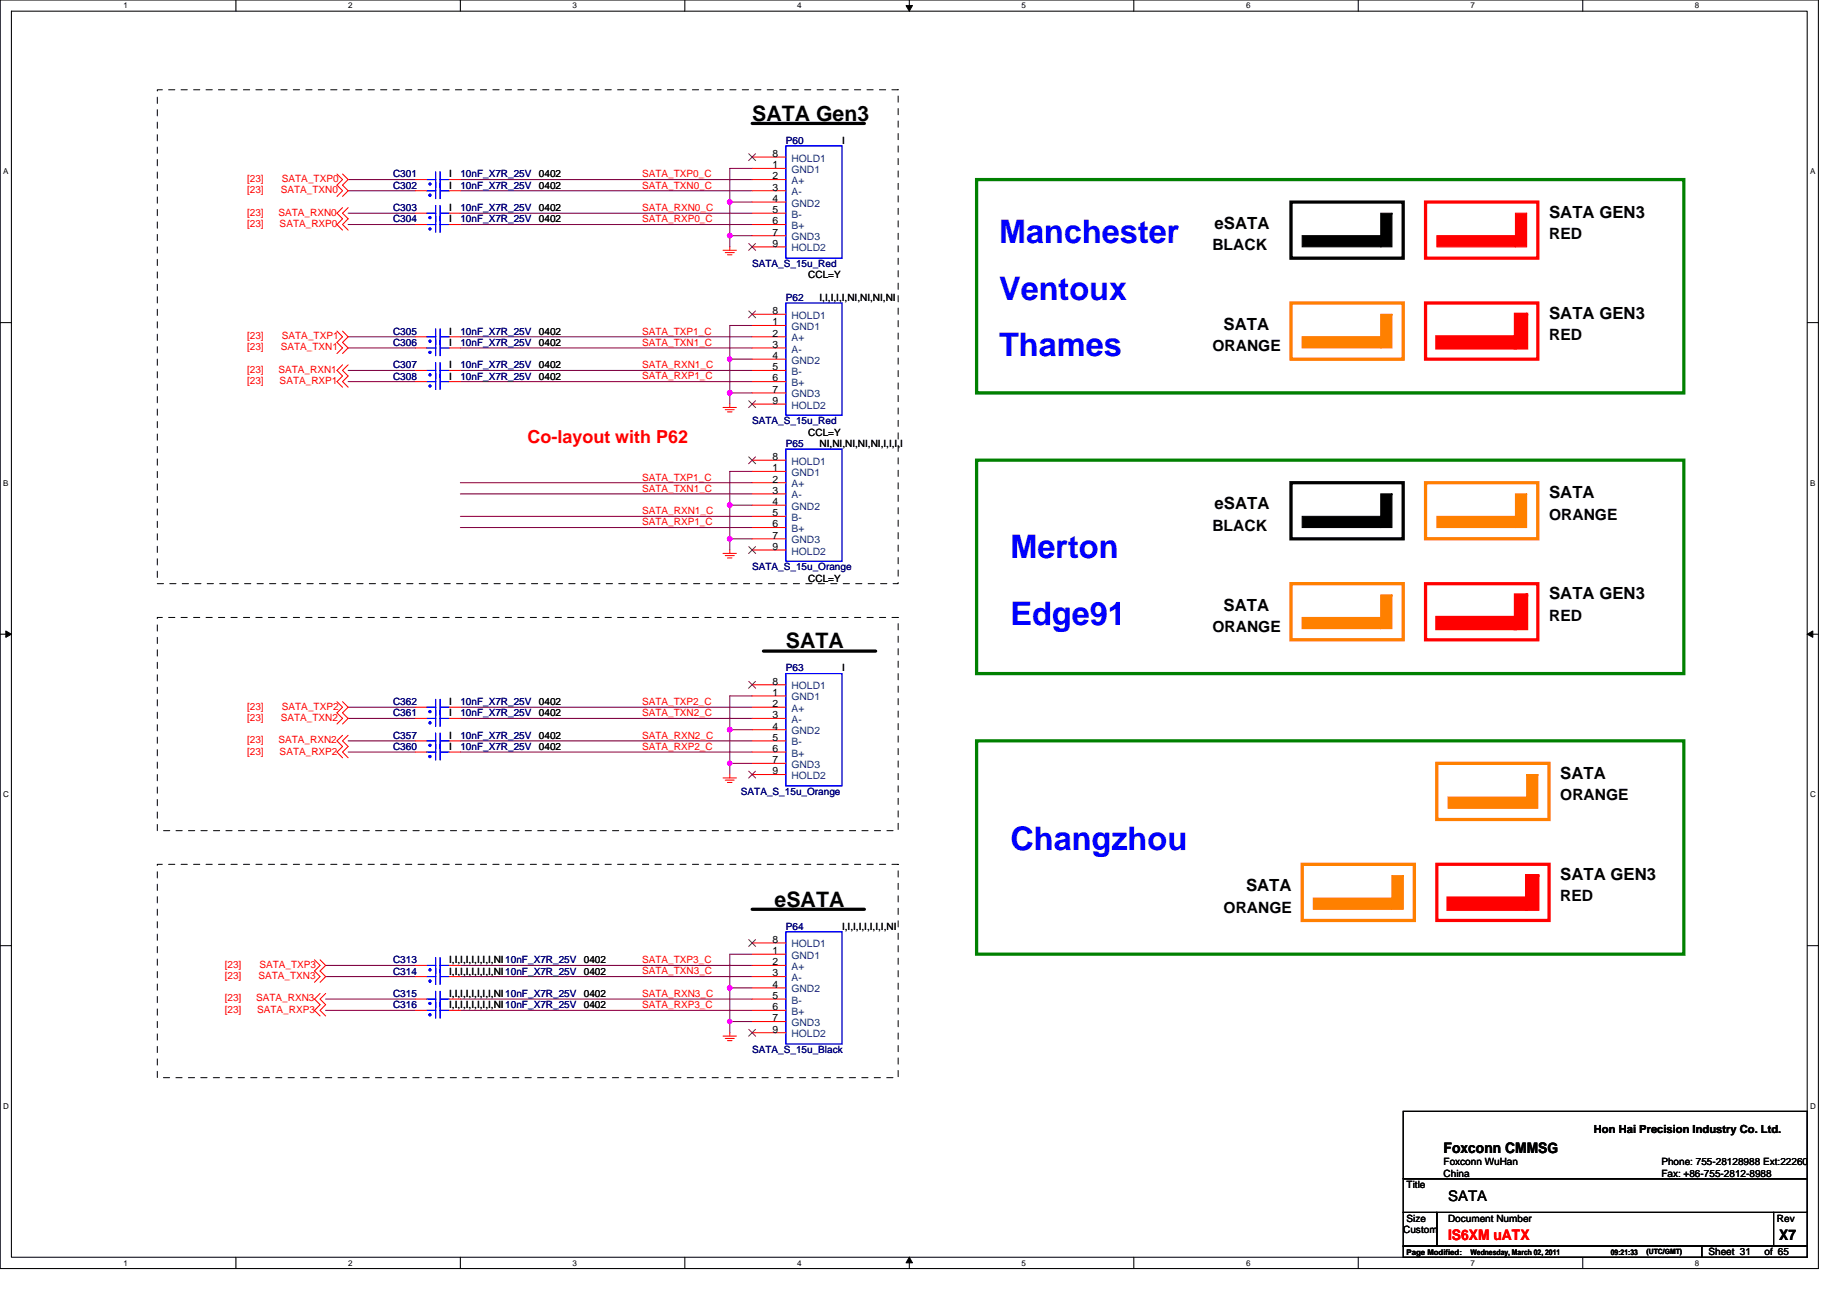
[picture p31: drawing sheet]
<svg xmlns="http://www.w3.org/2000/svg" width="297mm" height="210mm" viewBox="0 0 297 210" stroke-linecap="round" stroke-linejoin="round" font-family="sans-serif">
<defs><g id="words">
<g font-size="5.3" fill="#00f">
<text x="162.8" y="39.6">Manchester</text>
<text x="162.8" y="48.8">Ventoux</text>
<text x="162.8" y="57.9">Thames</text>
<text x="164.6" y="90.8">Merton</text>
<text x="164.6" y="101.8">Edge91</text>
<text x="164.6" y="138.4">Changzhou</text>
</g>
<g font-size="3.5">
<text x="122.6" y="19.7">SATA Gen3</text>
<text x="128.1" y="105.6">SATA</text>
<text x="126.2" y="147.7">eSATA</text>
</g>
<text font-size="2.9" fill="#f00" x="86" y="72.2">Co-layout with P62</text>
<g font-size="2.7">
<text x="252.4" y="35.5">SATA GEN3</text>
<text x="197.9" y="37.3">eSATA</text>
<text x="199.4" y="53.7">SATA</text>
<text x="252.4" y="51.9">SATA GEN3</text>
<text x="197.9" y="83">eSATA</text>
<text x="252.4" y="81.2">SATA</text>
<text x="199.4" y="99.5">SATA</text>
<text x="252.4" y="97.6">SATA GEN3</text>
<text x="254.2" y="126.9">SATA</text>
<text x="254.2" y="143.3">SATA GEN3</text>
<text x="203" y="145.2">SATA</text>
</g>
<g font-size="2.5">
<text x="197.5" y="40.8">BLACK</text>
<text x="252.4" y="38.9">RED</text>
<text x="197.5" y="57.2">ORANGE</text>
<text x="252.4" y="55.4">RED</text>
<text x="197.5" y="86.5">BLACK</text>
<text x="252.4" y="84.7">ORANGE</text>
<text x="252.4" y="101.1">RED</text>
<text x="197.5" y="103">ORANGE</text>
<text x="254.2" y="130.4">ORANGE</text>
<text x="199.4" y="148.7">ORANGE</text>
<text x="254.2" y="146.8">RED</text>
</g>
<g font-size="2.4">
<text x="235.2" y="187.8">Foxconn CMMSG</text>
<text x="235.9" y="195.6">SATA</text>
<text x="289.9" y="202.1">X7</text>
</g>
<text font-size="2.4" fill="#f00" x="235.9" y="202.1">IS6XM uATX</text>
<text font-size="1.8" x="259.7" y="184.6">Hon Hai Precision Industry Co. Ltd.</text>
<g font-size="1.7">
<text x="125.9" y="27.4">1</text>
<text x="125.9" y="29.2">2</text>
<text x="125.9" y="25.6">8</text>
<text x="125.9" y="31.1">3</text>
<text x="125.9" y="32.9">4</text>
<text x="125.9" y="34.7">5</text>
<text x="125.9" y="36.6">6</text>
<text x="125.9" y="38.4">7</text>
<text x="125.9" y="40.2">9</text>
<text x="125.9" y="53">1</text>
<text x="125.9" y="51.2">8</text>
<text x="125.9" y="54.8">2</text>
<text x="125.9" y="56.7">3</text>
<text x="125.9" y="58.5">4</text>
<text x="125.9" y="60.3">5</text>
<text x="125.9" y="62.1">6</text>
<text x="125.9" y="64">7</text>
<text x="125.9" y="65.8">9</text>
<text x="125.9" y="76.8">1</text>
<text x="125.9" y="75">8</text>
<text x="125.9" y="78.6">2</text>
<text x="125.9" y="80.4">3</text>
<text x="125.9" y="82.3">4</text>
<text x="125.9" y="84.1">5</text>
<text x="125.9" y="85.9">6</text>
<text x="125.9" y="87.8">7</text>
<text x="125.9" y="89.6">9</text>
<text x="125.9" y="113.3">1</text>
<text x="125.9" y="111.5">8</text>
<text x="125.9" y="115.2">2</text>
<text x="125.9" y="117">3</text>
<text x="125.9" y="118.9">4</text>
<text x="125.9" y="120.7">5</text>
<text x="125.9" y="122.5">6</text>
<text x="125.9" y="124.3">7</text>
<text x="125.9" y="126.2">9</text>
<text x="125.9" y="155.4">1</text>
<text x="125.9" y="153.6">8</text>
<text x="125.9" y="157.2">2</text>
<text x="125.9" y="159.1">3</text>
<text x="125.9" y="160.9">4</text>
<text x="125.9" y="162.7">5</text>
<text x="125.9" y="164.6">6</text>
<text x="125.9" y="166.4">7</text>
<text x="125.9" y="168.2">9</text>
</g>
<g font-size="1.7" fill="#004080">
<text x="129" y="28.2">GND1</text>
<text x="129" y="30">A+</text>
<text x="129" y="26.3">HOLD1</text>
<text x="129" y="31.8">A-</text>
<text x="129" y="33.7">GND2</text>
<text x="129" y="35.5">B-</text>
<text x="129" y="37.3">B+</text>
<text x="129" y="39.1">GND3</text>
<text x="129" y="41">HOLD2</text>
<text x="129" y="53.8">GND1</text>
<text x="129" y="51.9">HOLD1</text>
<text x="129" y="55.6">A+</text>
<text x="129" y="57.4">A-</text>
<text x="129" y="59.2">GND2</text>
<text x="129" y="61.1">B-</text>
<text x="129" y="62.9">B+</text>
<text x="129" y="64.7">GND3</text>
<text x="129" y="66.6">HOLD2</text>
<text x="129" y="77.5">GND1</text>
<text x="129" y="75.7">HOLD1</text>
<text x="129" y="79.4">A+</text>
<text x="129" y="81.2">A-</text>
<text x="129" y="83">GND2</text>
<text x="129" y="84.9">B-</text>
<text x="129" y="86.7">B+</text>
<text x="129" y="88.5">GND3</text>
<text x="129" y="90.3">HOLD2</text>
<text x="129" y="112.3">HOLD1</text>
<text x="129" y="114.1">GND1</text>
<text x="129" y="116">A+</text>
<text x="129" y="117.8">A-</text>
<text x="129" y="119.6">GND2</text>
<text x="129" y="121.4">B-</text>
<text x="129" y="123.3">B+</text>
<text x="129" y="125.1">GND3</text>
<text x="129" y="126.9">HOLD2</text>
<text x="129" y="154.3">HOLD1</text>
<text x="129" y="156.2">GND1</text>
<text x="129" y="158">A+</text>
<text x="129" y="159.8">A-</text>
<text x="129" y="161.7">GND2</text>
<text x="129" y="163.5">B-</text>
<text x="129" y="165.3">B+</text>
<text x="129" y="167.2">GND3</text>
<text x="129" y="169">HOLD2</text>
</g>
<g font-size="1.6" fill="#000080">
<text x="128.1" y="23.4">P60</text>
<text x="64" y="28.9">C301</text>
<text x="75" y="28.9">10nF_X7R_25V</text>
<text x="64" y="30.7">C302</text>
<text x="64" y="34.4">C303</text>
<text x="75" y="30.7">10nF_X7R_25V</text>
<text x="75" y="34.4">10nF_X7R_25V</text>
<text x="64" y="36.2">C304</text>
<text x="75" y="36.2">10nF_X7R_25V</text>
<text x="122.6" y="43.5">SATA_S_15u_Red</text>
<text x="128.1" y="49">P62</text>
<text x="64" y="56.3">C306</text>
<text x="64" y="60">C307</text>
<text x="64" y="54.5">C305</text>
<text x="75" y="56.3">10nF_X7R_25V</text>
<text x="75" y="60">10nF_X7R_25V</text>
<text x="75" y="54.5">10nF_X7R_25V</text>
<text x="64" y="61.8">C308</text>
<text x="75" y="61.8">10nF_X7R_25V</text>
<text x="122.6" y="69.1">SATA_S_15u_Red</text>
<text x="128.1" y="72.8">P65</text>
<text x="122.6" y="92.9">SATA_S_15u_Orange</text>
<text x="128.1" y="109.4">P63</text>
<text x="64" y="116.7">C361</text>
<text x="64" y="114.9">C362</text>
<text x="75" y="116.7">10nF_X7R_25V</text>
<text x="75" y="114.9">10nF_X7R_25V</text>
<text x="64" y="120.4">C357</text>
<text x="64" y="122.2">C360</text>
<text x="75" y="120.4">10nF_X7R_25V</text>
<text x="75" y="122.2">10nF_X7R_25V</text>
<text x="120.7" y="129.5">SATA_S_15u_Orange</text>
<text x="128.1" y="151.4">P64</text>
<text x="64" y="158.7">C314</text>
<text x="64" y="156.9">C313</text>
<text x="64" y="164.2">C316</text>
<text x="64" y="162.4">C315</text>
<text x="122.6" y="171.6">SATA_S_15u_Black</text>
</g>
<g font-size="1.6">
<text x="137.2" y="23.4">I</text>
<text x="73.2" y="28.9">I</text>
<text x="87.8" y="28.9">0402</text>
<text x="73.2" y="30.7">I</text>
<text x="73.2" y="34.4">I</text>
<text x="87.8" y="30.7">0402</text>
<text x="87.8" y="34.4">0402</text>
<text x="73.2" y="36.2">I</text>
<text x="87.8" y="36.2">0402</text>
<text x="131.7" y="45.4">CCL=Y</text>
<text x="133.5" y="49">I,I,I,I,I,NI,NI,NI,NI</text>
<text x="73.2" y="56.3">I</text>
<text x="73.2" y="60">I</text>
<text x="73.2" y="54.5">I</text>
<text x="87.8" y="56.3">0402</text>
<text x="87.8" y="60">0402</text>
<text x="87.8" y="54.5">0402</text>
<text x="73.2" y="61.8">I</text>
<text x="87.8" y="61.8">0402</text>
<text x="131.7" y="71">CCL=Y</text>
<text x="133.5" y="72.8">NI,NI,NI,NI,NI,I,I,I,I</text>
<text x="131.7" y="94.7">CCL=Y</text>
<text x="137.2" y="109.4">I</text>
<text x="73.2" y="116.7">I</text>
<text x="73.2" y="114.9">I</text>
<text x="87.8" y="116.7">0402</text>
<text x="87.8" y="114.9">0402</text>
<text x="73.2" y="120.4">I</text>
<text x="73.2" y="122.2">I</text>
<text x="87.8" y="120.4">0402</text>
<text x="87.8" y="122.2">0402</text>
<text x="137.2" y="151.4">I,I,I,I,I,I,I,I,NI</text>
<text x="73.2" y="158.7">I,I,I,I,I,I,I,I,NI10nF_X7R_25V</text>
<text x="73.2" y="156.9">I,I,I,I,I,I,I,I,NI10nF_X7R_25V</text>
<text x="95.1" y="158.7">0402</text>
<text x="95.1" y="156.9">0402</text>
<text x="73.2" y="164.2">I,I,I,I,I,I,I,I,NI10nF_X7R_25V</text>
<text x="73.2" y="162.4">I,I,I,I,I,I,I,I,NI10nF_X7R_25V</text>
<text x="95.1" y="164.2">0402</text>
<text x="95.1" y="162.4">0402</text>
<text x="235.2" y="189.8">Foxconn WuHan</text>
<text x="235.2" y="191.7">China</text>
<text x="270.7" y="189.8">Phone: 755-28128988 Ext:22260</text>
<text x="270.7" y="191.7">Fax: +86-755-2812-8988</text>
<text x="229.2" y="193.5">Title</text>
<text x="228.6" y="200.8">Custom</text>
<text x="229.2" y="199">Size</text>
<text x="235.9" y="199">Document Number</text>
<text x="289.5" y="199">Rev</text>
<text x="278.4" y="204.5">Sheet 31</text>
<text x="287.5" y="204.5">of 65</text>
</g>
<g font-size="1.6" fill="#f00">
<text x="40.3" y="29.6">[23]</text>
<text x="45.9" y="29.6">SATA_TXP0</text>
<text x="104.6" y="28.9">SATA_TXP0_C</text>
<text x="40.3" y="35.1">[23]</text>
<text x="40.3" y="31.5">[23]</text>
<text x="45.4" y="35.1">SATA_RXN0</text>
<text x="45.8" y="31.5">SATA_TXN0</text>
<text x="104.6" y="34.4">SATA_RXN0_C</text>
<text x="104.6" y="30.7">SATA_TXN0_C</text>
<text x="40.3" y="37">[23]</text>
<text x="45.6" y="37">SATA_RXP0</text>
<text x="104.6" y="36.2">SATA_RXP0_C</text>
<text x="40.3" y="55.2">[23]</text>
<text x="40.3" y="57.1">[23]</text>
<text x="45.8" y="57.1">SATA_TXN1</text>
<text x="45.9" y="55.2">SATA_TXP1</text>
<text x="104.6" y="60">SATA_RXN1_C</text>
<text x="104.6" y="56.3">SATA_TXN1_C</text>
<text x="104.6" y="54.5">SATA_TXP1_C</text>
<text x="40.3" y="60.7">[23]</text>
<text x="40.3" y="62.5">[23]</text>
<text x="45.4" y="60.7">SATA_RXN1</text>
<text x="45.6" y="62.5">SATA_RXP1</text>
<text x="104.6" y="61.8">SATA_RXP1_C</text>
<text x="104.6" y="83.8">SATA_RXN1_C</text>
<text x="104.6" y="80.1">SATA_TXN1_C</text>
<text x="104.6" y="78.3">SATA_TXP1_C</text>
<text x="104.6" y="85.6">SATA_RXP1_C</text>
<text x="40.3" y="115.6">[23]</text>
<text x="40.3" y="117.4">[23]</text>
<text x="45.8" y="117.4">SATA_TXN2</text>
<text x="45.9" y="115.6">SATA_TXP2</text>
<text x="104.6" y="116.7">SATA_TXN2_C</text>
<text x="104.6" y="114.9">SATA_TXP2_C</text>
<text x="40.3" y="121.1">[23]</text>
<text x="40.3" y="122.9">[23]</text>
<text x="45.4" y="121.1">SATA_RXN2</text>
<text x="45.6" y="122.9">SATA_RXP2</text>
<text x="104.6" y="120.3">SATA_RXN2_C</text>
<text x="104.6" y="122.2">SATA_RXP2_C</text>
<text x="36.6" y="157.6">[23]</text>
<text x="36.6" y="159.5">[23]</text>
<text x="42.1" y="159.5">SATA_TXN3</text>
<text x="42.3" y="157.6">SATA_TXP3</text>
<text x="104.6" y="158.7">SATA_TXN3_C</text>
<text x="104.6" y="156.9">SATA_TXP3_C</text>
<text x="36.6" y="163.1">[23]</text>
<text x="36.6" y="165">[23]</text>
<text x="41.7" y="163.1">SATA_RXN3</text>
<text x="41.9" y="165">SATA_RXP3</text>
<text x="104.6" y="162.4">SATA_RXN3_C</text>
<text x="104.6" y="164.2">SATA_RXP3_C</text>
</g>
<g font-size="1.3">
<text x="20.1" y="1.4">1</text>
<text x="56.7" y="1.4">2</text>
<text x="93.3" y="1.4">3</text>
<text x="129.9" y="1.4">4</text>
<text x="166.5" y="1.4">5</text>
<text x="203" y="1.4">6</text>
<text x="239.6" y="1.4">7</text>
<text x="276.2" y="1.4">8</text>
<text x=".5" y="28.4">A</text>
<text x="294.9" y="28.4">A</text>
<text x=".5" y="79.1">B</text>
<text x="294.9" y="79.1">B</text>
<text x=".5" y="129.9">C</text>
<text x="294.9" y="129.9">C</text>
<text x=".5" y="180.6">D</text>
<text x="294.9" y="180.6">D</text>
<text x="20.1" y="206.2">1</text>
<text x="56.7" y="206.2">2</text>
<text x="93.3" y="206.2">3</text>
<text x="129.9" y="206.2">4</text>
<text x="166.5" y="206.2">5</text>
<text x="203" y="206.2">6</text>
<text x="229.2" y="204.4">Page Modified:</text>
<text x="239.6" y="206.2">7</text>
<text x="239.6" y="204.4">Wednesday, March 02, 2011</text>
<text x="262.5" y="204.4">09:21:33</text>
<text x="276.2" y="206.2">8</text>
</g>
<text font-size="1.2" x="268.3" y="204.3">(UTC/GMT)</text>
</g></defs>
<path d="M0 0h296.3v206.7h-296.3zM1.9 1.8h292.6v203h-292.6z" fill="none" stroke="#000" stroke-width=".17"/>
<g fill="#fff">
<path d="M20.1 .2h.8v1.5h-.8z"/>
<path d="M20.1 205h.8v1.5h-.8z"/>
</g>
<path d="M38.4 0v1.8M38.4 204.8v1.8" fill="none" stroke="#000" stroke-width=".17"/>
<g fill="#fff">
<path d="M56.7 .2h.7v1.5h-.7z"/>
<path d="M56.7 205h.7v1.5h-.7z"/>
</g>
<path d="M75 0v1.8M75 204.8v1.8" fill="none" stroke="#000" stroke-width=".17"/>
<g fill="#fff">
<path d="M93.3 .2h.7v1.5h-.7z"/>
<path d="M93.3 205h.7v1.5h-.7z"/>
</g>
<path d="M111.6 0v1.8M111.6 204.8v1.8" fill="none" stroke="#000" stroke-width=".17"/>
<g fill="#fff">
<path d="M129.9 .2h.7v1.5h-.7z"/>
<path d="M129.9 205h.7v1.5h-.7z"/>
</g>
<path d="M148.2 0v1.8M148.2 204.8v1.8" fill="none" stroke="#000" stroke-width=".17"/>
<path d="M147.6 .9h1.1l-.5 .9zM148.2 204.8l.5 .9h-1.1z" fill="#000" stroke="#000" stroke-width=".16"/>
<g fill="#fff">
<path d="M166.5 .2h.7v1.5h-.7z"/>
<path d="M166.5 205h.7v1.5h-.7z"/>
</g>
<path d="M184.7 0v1.8M184.7 204.8v1.8" fill="none" stroke="#000" stroke-width=".17"/>
<g fill="#fff">
<path d="M203 .2h.7v1.5h-.7z"/>
<path d="M203 205h.7v1.5h-.7z"/>
</g>
<path d="M221.3 0v1.8M221.3 204.8v1.8" fill="none" stroke="#000" stroke-width=".17"/>
<g fill="#fff">
<path d="M239.6 .2h.7v1.5h-.7z"/>
<path d="M239.6 205h.7v1.5h-.7z"/>
</g>
<path d="M257.9 0v1.8M257.9 204.8v1.8" fill="none" stroke="#000" stroke-width=".17"/>
<g fill="#fff">
<path d="M276.2 .2h.7v1.5h-.7z"/>
<path d="M276.2 205h.7v1.5h-.7z"/>
<path d="M.5 27.2h.9v1.4h-.9z"/>
<path d="M294.9 27.2h.9v1.4h-.9z"/>
<path d="M.5 77.9h.9v1.5h-.9z"/>
<path d="M294.9 77.9h.9v1.5h-.9z"/>
</g>
<path d="M0 52.6h1.9M294.5 52.6h1.8" fill="none" stroke="#000" stroke-width=".17"/>
<g fill="#fff">
<path d="M.5 128.7h1v1.4h-1z"/>
<path d="M294.9 128.7h1v1.4h-1z"/>
</g>
<path d="M0 103.3h1.9M294.5 103.3h1.8" fill="none" stroke="#000" stroke-width=".17"/>
<path d="M.9 102.8l1 .5-1 .5zM294.5 103.3l.9-.5v1z" fill="#000" stroke="#000" stroke-width=".16"/>
<g fill="#fff">
<path d="M.5 179.4h1v1.5h-1z"/>
<path d="M294.9 179.4h1v1.5h-1z"/>
</g>
<path d="M0 154.1h1.9M294.5 154.1h1.8M228.6 181h65.9v11h-65.9zM228.6 192h65.9v5.5h-65.9zM228.6 197.5h5.5v5.5h-5.5zM234.1 197.5h54.9v5.5h-54.9zM289 197.5h5.5v5.5h-5.5zM228.6 203h48.7v1.8h-48.7zM277.3 203h17.2v1.8h-17.2z" fill="none" stroke="#000" stroke-width=".17"/>
<g fill="none" stroke="#800040" stroke-width=".17">
<path d="M56.7 34.7h11M56.7 36.6h11M56.7 31.1h11M56.7 29.3h11M75 34.7h47.6M75 36.6h47.6M75 31.1h47.6M75 29.3h47.6M118.9 38.4h3.7M118.9 32.9v5.5M118.9 38.4v1.8M118.9 32.9h3.7"/>
<path d="M122.6 27.4h-3.7v5.5M56.7 56.7h11M56.7 54.9h11M75 56.7h47.6M75 54.9h47.6M118.9 58.5h3.7M118.9 58.5v5.5M122.6 53h-3.7v5.5M56.7 60.3h11M56.7 62.2h11M75 60.3h47.6M75 62.2h47.6"/>
<path d="M75 78.6h47.6M118.9 64v1.8M118.9 64h3.7M122.6 76.8h-3.7v5.5M75 84.1h47.6M75 85.9h47.6M75 80.5h47.6M118.9 87.8v1.8M118.9 82.3h3.7M118.9 82.3v5.5h3.7M56.7 117h11M56.7 115.2h11"/>
<path d="M75 117h47.6M75 115.2h47.6M118.9 118.9h3.7M118.9 118.9v5.5h3.7M122.6 113.4h-3.7v5.5M56.7 120.7h11M56.7 122.5h11M75 120.7h47.6M75 122.5h47.6M118.9 124.4v1.8M53.1 159.1h14.6M53.1 157.3h14.6"/>
<path d="M75 159.1h47.6M75 157.3h47.6M122.6 155.4h-3.7v5.5M53.1 162.8h14.6M53.1 164.6h14.6M75 162.8h47.6M75 164.6h47.6M118.9 160.9h3.7M118.9 166.4v1.8M118.9 160.9v5.5h3.7"/>
</g>
<g fill="#f0f" stroke="#f0f" stroke-width=".17">
<circle cx="118.9" cy="38.4" r=".36"/>
<circle cx="118.9" cy="32.9" r=".36"/>
<circle cx="118.9" cy="64" r=".36"/>
<circle cx="118.9" cy="58.5" r=".36"/>
<circle cx="118.9" cy="160.9" r=".36"/>
<circle cx="118.9" cy="166.4" r=".36"/>
<circle cx="118.9" cy="118.8" r=".36"/>
<circle cx="118.9" cy="124.3" r=".36"/>
<circle cx="118.9" cy="82.3" r=".36"/>
<circle cx="118.9" cy="87.8" r=".36"/>
</g>
<g fill="none" stroke="#f00" stroke-width=".17">
<path d="M54.9 28.3l.9 1-.9 .9 .9 .9-.9 .9M55.8 33.8l-.9 .9 .9 .9-.9 1 .9 .9M55.8 28.3l.9 1-.9 .9 .9 .9-.9 .9M56.7 33.8l-.9 .9 .9 .9-.9 1 .9 .9M54.9 53.9l.9 1-.9 .9 .9 .9-.9 .9M55.8 59.4l-.9 .9 .9 1-.9 .9 .9 .9M55.8 53.9l.9 1-.9 .9 .9 .9-.9 .9M56.7 59.4l-.9 .9 .9 1-.9 .9 .9 .9M117.8 40.8h2.2M118.2 41.1h1.4M118.5 41.5h.8M118.9 40.2v.6"/>
<path d="M117.8 66.4h2.2M118.2 66.7h1.4M118.5 67.1h.8M118.9 65.8v.6M117.8 90.1h2.2M118.2 90.5h1.4M118.5 90.9h.8M118.9 89.6v.5M54.9 114.3l.9 .9-.9 .9 .9 .9-.9 .9M55.8 119.8l-.9 .9 .9 .9-.9 .9 .9 .9M55.8 114.3l.9 .9-.9 .9 .9 .9-.9 .9M56.7 119.8l-.9 .9 .9 .9-.9 .9 .9 .9"/>
<path d="M117.8 126.7h2.2M118.2 127.1h1.4M118.5 127.5h.8M118.9 126.2v.5M51.2 156.4l1 .9-1 .9 1 .9-1 .9M52.2 156.4l.9 .9-.9 .9 .9 .9-.9 .9M52.2 161.8l-1 1 1 .9-1 .9 1 .9M53.1 161.8l-.9 1 .9 .9-.9 .9 .9 .9M117.8 168.8h2.2M118.2 169.2h1.4M118.5 169.5h.8M118.9 168.2v.6"/>
</g>
<path d="M122.6 20.1h18.2M210.4 32.9h18.2v9.2h-18.2zM210.4 78.6h18.2v9.2h-18.2zM124.4 106.1h18.3M122.6 148.1h18.2" fill="none" stroke="#000" stroke-width=".53"/>
<path d="M25.6 14.6h120.7v80.5h-120.7zM25.6 100.6h120.7v34.7h-120.7zM25.6 140.8h120.7v34.8h-120.7z" fill="none" stroke="#000" stroke-width=".16" stroke-dasharray="1 1 1 1 1 1 1 1"/>
<path d="M232.3 32.9h18.3v9.2h-18.3zM232.3 49.4h18.3v9.1h-18.3zM232.3 95.1h18.3v9.1h-18.3z" fill="none" stroke="#f00" stroke-width=".53"/>
<g fill="#f00" stroke="#f00" stroke-width=".53">
<path d="M246.9 51.2v5.5h1.8v-5.5z" fill-rule="evenodd"/>
<path d="M234.1 54.9v1.8h12.8v-1.8z" fill-rule="evenodd"/>
<path d="M246.9 96.9v5.5h1.8v-5.5z" fill-rule="evenodd"/>
<path d="M234.1 100.6v1.8h12.8v-1.8z" fill-rule="evenodd"/>
</g>
<g fill="#f00" stroke="#f00" stroke-width=".17">
<path d="M246.9 34.7v5.5h1.8v-5.5z" fill-rule="evenodd"/>
<path d="M234.1 38.4v1.8h12.8v-1.8z" fill-rule="evenodd"/>
</g>
<g fill="#000" stroke="#000" stroke-width=".17">
<path d="M212.2 38.4v1.8h12.8v-1.8z" fill-rule="evenodd"/>
<path d="M225 34.7v5.5h1.8v-5.5z" fill-rule="evenodd"/>
<path d="M225 80.5v5.4h1.8v-5.4z" fill-rule="evenodd"/>
</g>
<path d="M210.4 49.4h18.2v9.1h-18.2z" fill="none" stroke="#ff8000" stroke-width=".53"/>
<g fill="#ff8000" stroke="#ff8000" stroke-width=".17">
<path d="M225 51.2v5.5h1.8v-5.5z" fill-rule="evenodd"/>
<path d="M212.2 54.9v1.8h12.8v-1.8z" fill-rule="evenodd"/>
</g>
<path d="M159.1 29.3h115.3v34.7h-115.3zM159.1 75h115.3v34.7h-115.3z" fill="none" stroke="#008000" stroke-width=".53"/>
<path d="M212.2 100.6h12.8v1.8h-12.8z" fill="#ff8000"/>
<path d="M212.2 100.6h12.8v1.8h-12.8z" fill="none" stroke="#ff8000" stroke-width=".17"/>
<g fill="#ff8000" stroke="#ff8000" stroke-width=".17">
<path d="M225 96.9v5.5h1.8v-5.5z" fill-rule="evenodd"/>
<path d="M234.1 84.1v1.8h12.8v-1.8z" fill-rule="evenodd"/>
<path d="M246.9 80.5v5.4h1.8v-5.4z" fill-rule="evenodd"/>
<path d="M214 146.3v1.8h12.8v-1.8z" fill-rule="evenodd"/>
<path d="M226.8 142.6v5.5h1.8v-5.5z" fill-rule="evenodd"/>
<path d="M235.9 129.8v1.9h12.8v-1.9z" fill-rule="evenodd"/>
<path d="M248.7 126.2v5.5h1.9v-5.5z" fill-rule="evenodd"/>
</g>
<path d="M232.3 78.6h18.3v9.2h-18.3zM210.4 95.1h18.2v9.1h-18.2zM234.1 124.4h18.3v9.1h-18.3zM212.2 140.8h18.3v9.1h-18.3z" fill="none" stroke="#ff8000" stroke-width=".53"/>
<path d="M212.2 84.1v1.8h12.8v-1.8z" fill-rule="evenodd" fill="#000" stroke="#000" stroke-width=".17"/>
<g fill="#f00" stroke="#f00" stroke-width=".53">
<path d="M248.7 142.6v5.5h1.9v-5.5z" fill-rule="evenodd"/>
<path d="M235.9 146.3v1.8h12.8v-1.8z" fill-rule="evenodd"/>
</g>
<path d="M234.1 140.8h18.3v9.1h-18.3z" fill="none" stroke="#f00" stroke-width=".53"/>
<path d="M159.1 120.7h115.3v34.7h-115.3z" fill="none" stroke="#008000" stroke-width=".53"/>
<g fill="none" stroke="#00f" stroke-width=".17">
<path d="M69.5 29.3h1.5M69.5 36.6h1.5M69.5 31.1h1.5M69.5 34.7h1.5M71 28v2.5M71 35.3v2.5M71 29.8v2.6M71 33.5v2.5M71.7 28v2.5M71.7 29.3h1.5M71.7 35.3v2.5M71.7 36.6h1.5"/>
<path d="M71.7 29.8v2.6M71.7 31.1h1.5M71.7 33.5v2.5M71.7 34.7h1.5M128.1 23.8h9.1v18.3h-9.1zM69.5 56.7h1.5M69.5 54.9h1.5M71 55.4v2.6M71 59.1v2.5M71 53.6v2.5M71.7 55.4v2.6M71.7 56.7h1.5"/>
<path d="M71.7 59.1v2.5M71.7 53.6v2.5M71.7 54.9h1.5M128.1 49.4h9.1v18.2h-9.1zM69.5 60.3h1.5M69.5 62.2h1.5M71 60.9v2.6M71.7 60.3h1.5M71.7 60.9v2.6M71.7 62.2h1.5M128.1 73.2h9.1v18.2h-9.1zM69.5 117h1.5"/>
<path d="M69.5 115.2h1.5M71 115.8v2.5M71 113.9v2.6M71 119.4v2.6M71.7 115.8v2.5M71.7 117h1.5M71.7 113.9v2.6M71.7 115.2h1.5M71.7 119.4v2.6M128.1 109.7h9.1v18.3h-9.1zM69.5 120.7h1.5M69.5 122.5h1.5"/>
<path d="M71 121.2v2.6M71.7 120.7h1.5M71.7 121.2v2.6M71.7 122.5h1.5M69.5 159.1h1.5M69.5 157.3h1.5M71 157.8v2.6M71 156v2.5M71.7 157.8v2.6M71.7 159.1h1.5M71.7 156v2.5M71.7 157.3h1.5"/>
<path d="M128.1 151.8h9.1v18.3h-9.1zM69.5 164.6h1.5M69.5 162.8h1.5M71 163.3v2.6M71 161.5v2.5M71.7 163.3v2.6M71.7 164.6h1.5M71.7 161.5v2.5M71.7 162.8h1.5"/>
</g>
<g fill="#00f" stroke="#00f" stroke-width=".17">
<path d="M69.9 159.7h.3v.2h-.3z" fill-rule="evenodd"/>
<path d="M69.9 159.7h.3v.2h-.3z" fill-rule="evenodd"/>
<path d="M69.9 31.7h.3v.2h-.3z" fill-rule="evenodd"/>
<path d="M69.9 31.7h.3v.2h-.3z" fill-rule="evenodd"/>
<path d="M69.9 123.1h.3v.3h-.3z" fill-rule="evenodd"/>
<path d="M69.9 123.1h.3v.3h-.3z" fill-rule="evenodd"/>
<circle cx="70.1" cy="165.3" r=".17"/>
<circle cx="70.1" cy="30" r=".17"/>
<circle cx="70.1" cy="117.8" r=".17"/>
<circle cx="70.1" cy="115.9" r=".17"/>
<circle cx="70.1" cy="37.3" r=".17"/>
<circle cx="70.1" cy="57.4" r=".17"/>
<circle cx="70.1" cy="35.5" r=".17"/>
<circle cx="70.1" cy="121.4" r=".17"/>
<circle cx="70.1" cy="158" r=".17"/>
<circle cx="70.1" cy="61.1" r=".17"/>
<circle cx="70.1" cy="62.9" r=".17"/>
<circle cx="70.1" cy="163.5" r=".17"/>
<circle cx="70.1" cy="55.6" r=".17"/>
</g>
<g fill="none" stroke="#f00" stroke-width=".17">
<path d="M67.7 29.3h1.8M67.7 36.6h1.8M67.7 31.1h1.8M67.7 34.7h1.8M73.2 29.3h1.8M73.2 36.6h1.8M73.2 31.1h1.8M73.2 34.7h1.8M122.6 29.3h5.5M122.6 36.6h5.5M122.6 31.1h5.5M122.6 34.7h5.5"/>
<path d="M122.6 27.4h5.5M122.6 32.9h5.5M122.6 38.4h5.5M122.6 25.6h5.5M67.7 56.7h1.8M67.7 54.9h1.8M73.2 56.7h1.8M73.2 54.9h1.8M122.6 56.7h5.5M122.6 53h5.5M122.6 54.9h5.5M122.6 58.5h5.5"/>
<path d="M122.6 51.2h5.5M122.6 40.2h5.5M67.7 60.3h1.8M67.7 62.2h1.8M73.2 60.3h1.8M73.2 62.2h1.8M122.6 60.3h5.5M122.6 62.2h5.5M122.6 64h5.5M122.6 65.8h5.5M122.6 76.8h5.5M122.6 78.6h5.5"/>
<path d="M122.6 75h5.5M122.6 80.5h5.5M122.6 82.3h5.5M122.6 84.1h5.5M122.6 85.9h5.5M122.6 87.8h5.5M122.6 89.6h5.5M67.7 117h1.8M67.7 115.2h1.8M73.2 117h1.8M73.2 115.2h1.8M122.6 117h5.5"/>
<path d="M122.6 113.4h5.5M122.6 115.2h5.5M122.6 118.9h5.5M122.6 111.5h5.5M67.7 120.7h1.8M67.7 122.5h1.8M73.2 120.7h1.8M73.2 122.5h1.8M122.6 120.7h5.5M122.6 122.5h5.5M122.6 124.4h5.5M122.6 126.2h5.5"/>
<path d="M67.7 159.1h1.8M67.7 157.3h1.8M73.2 159.1h1.8M73.2 157.3h1.8M122.6 159.1h5.5M122.6 155.4h5.5M122.6 157.3h5.5M122.6 153.6h5.5M67.7 164.6h1.8M67.7 162.8h1.8M73.2 164.6h1.8M73.2 162.8h1.8"/>
<path d="M122.6 164.6h5.5M122.6 160.9h5.5M122.6 162.8h5.5M122.6 166.4h5.5M122.6 168.2h5.5"/>
</g>
<g fill="none" stroke="#804000" stroke-width=".16">
<path d="M122 25l1.1 1.2M122 39.7l1.1 1.1M123.1 25l-1.1 1.2M123.1 39.7l-1.1 1.1M122 50.7l1.1 1.1M123.1 50.7l-1.1 1.1M122 65.3l1.1 1.1M122 74.4l1.1 1.1M123.1 65.3l-1.1 1.1M123.1 74.4l-1.1 1.1M122 89l1.1 1.2M123.1 89l-1.1 1.2"/>
<path d="M122 111l1.1 1.1M123.1 111l-1.1 1.1M122 125.6l1.1 1.1M123.1 125.6l-1.1 1.1M122 153.1l1.1 1.1M123.1 153.1l-1.1 1.1M122 167.7l1.1 1.1M123.1 167.7l-1.1 1.1"/>
</g>
<g fill="#f0f" stroke="#f0f" stroke-width=".17">
<circle cx="118.9" cy="38.4" r=".36"/>
<circle cx="118.9" cy="32.9" r=".36"/>
<circle cx="118.9" cy="64" r=".36"/>
<circle cx="118.9" cy="58.5" r=".36"/>
<circle cx="118.9" cy="160.9" r=".36"/>
<circle cx="118.9" cy="166.4" r=".36"/>
<circle cx="118.9" cy="118.8" r=".36"/>
<circle cx="118.9" cy="124.3" r=".36"/>
<circle cx="118.9" cy="82.3" r=".36"/>
<circle cx="118.9" cy="87.8" r=".36"/>
</g>
<use href="#words"/>
</svg>
